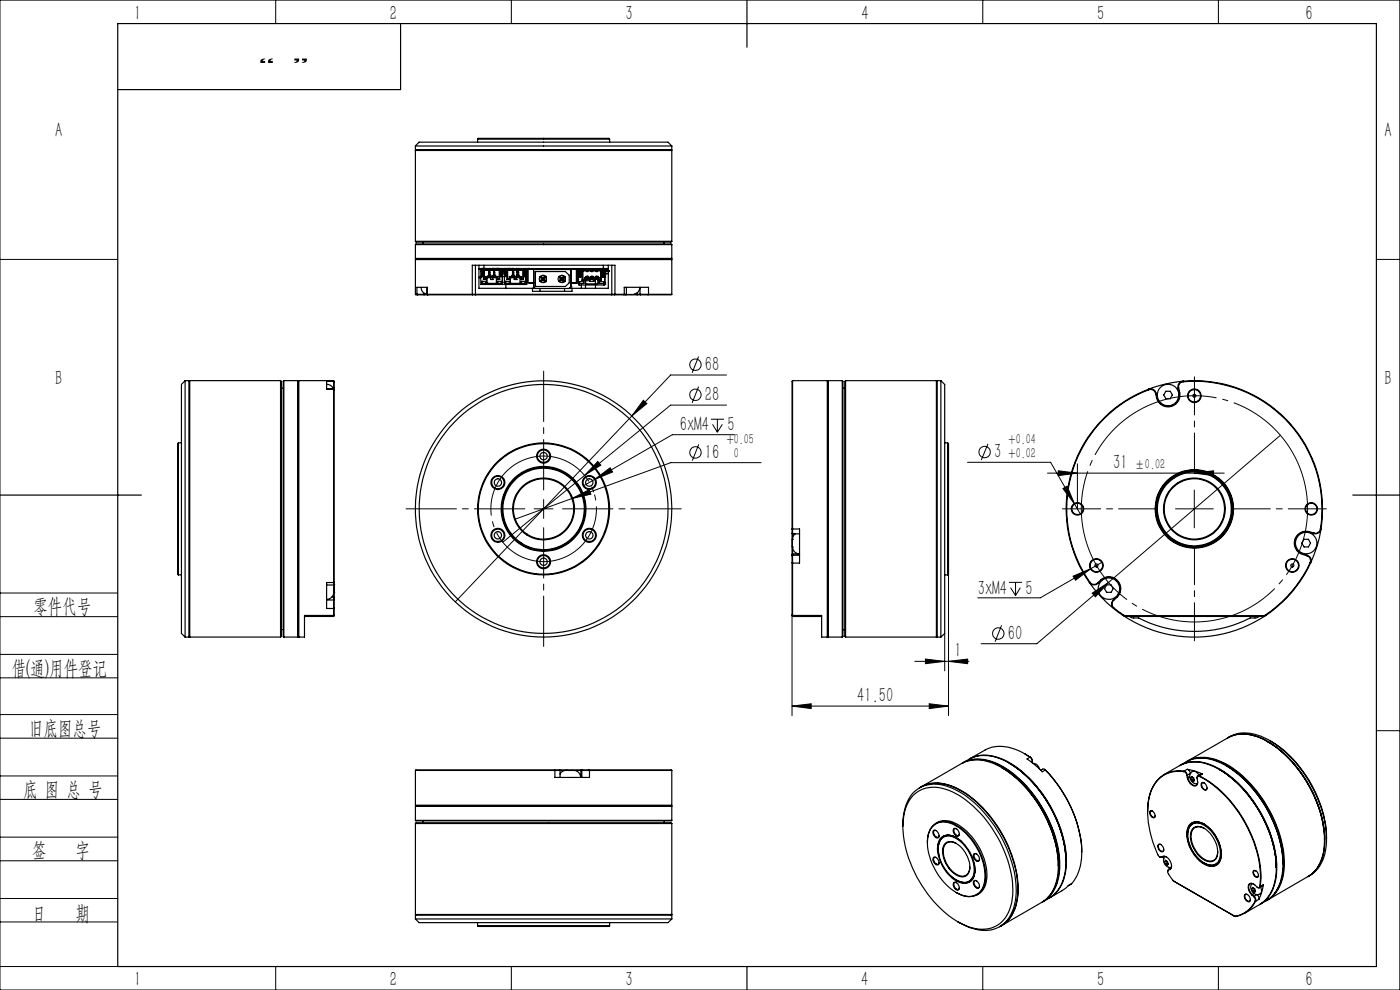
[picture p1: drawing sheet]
<svg xmlns="http://www.w3.org/2000/svg" width="297mm" height="210mm" viewBox="0 0 297 210" stroke-linecap="round" stroke-linejoin="round" font-family="sans-serif">
<defs><g id="words">
<g font-size="4.4">
<text x="28.5" y="4.1">1</text>
<text x="82.7" y="4.1">2</text>
<text x="132.7" y="4.1">3</text>
<text x="182.7" y="4.1">4</text>
<text x="232.7" y="4.1">5</text>
<text x="277" y="4.1">6</text>
<text x="11.7" y="29.1">A</text>
<text x="293.7" y="29.1">A</text>
<text x="11.7" y="81.6">B</text>
<text x="149.5" y="78.7">68</text>
<text x="293.7" y="81.6">B</text>
<text x="149.5" y="85">28</text>
<text x="144.2" y="91.5">6xM4</text>
<text x="154.3" y="91.5">5</text>
<text x="149.6" y="97.3">16</text>
<text x="210.9" y="97.2">3</text>
<text x="236.1" y="99.5">31</text>
<text x="7.1" y="130.1">零件代号</text>
<text x="207.4" y="126.1">3xM4</text>
<text x="217.6" y="126.1">5</text>
<text x="213.8" y="135.7">60</text>
<text x="2.5" y="143.2">借(通)用件登记</text>
<text x="202.5" y="139.4">1</text>
<text x="181.8" y="148.9">41.50</text>
<text x="6.2" y="155.8">旧底图总号</text>
<text x="4.9" y="168.9">底 图 总 号</text>
<text x="6.8" y="181.9">签</text>
<text x="16" y="181.9">字</text>
<text x="6.8" y="195.2">日</text>
<text x="16" y="195.2">期</text>
<text x="28.5" y="209.1">1</text>
<text x="82.7" y="209.1">2</text>
<text x="132.7" y="209.1">3</text>
<text x="182.7" y="209.1">4</text>
<text x="232.7" y="209.1">5</text>
<text x="277" y="209.1">6</text>
</g>
<g font-size="4.1">
<text x="58.3" y="10.4" transform="rotate(-180 58.3 10.4)">”</text>
<text x="65.5" y="10.4" transform="rotate(-180 65.5 10.4)">“</text>
</g>
<g font-size="3.1">
<text x="154.2" y="94.2">+0.05</text>
<text x="214" y="94.1">+0.04</text>
<text x="155.7" y="97.3">0</text>
<text x="214" y="97.2">+0.02</text>
<text x="240.8" y="99.5">±0.02</text>
</g>
</g></defs>
<g fill="none" stroke="#000" stroke-width=".21">
<path d="M0 0h297v210h-297zM58.5 0v5M108.5 0v5M208.5 0v5M258.5 0v5M0 55h25M292 55h5M148.2 75.6l-1.4 3.5M154.1 79.5h-11.8l-8.2 8.7M126.8 97.9l.7 .8-3.5 2.2zM134.1 88.2l-37.5 39.5M136.5 84.9l.7 .7-3.1 2.6z"/>
<path d="M148.2 82l-1.4 3.5M148.2 94.3l-1.3 3.4M150.8 88.9h2.8M151.2 90l1 1.7M152.2 88.9v2.8M153.2 90l-1 1.7M154.1 85.9h-11.8l-35.7 29.1M155.9 92.2h-13.3l-16.4 9.5M161.5 98.1h-19.2l-33 12M205.2 98.1h17.7l6.3 10.9M209.6 94.2l-1.4 3.4M224.5 99.9l4.1 .5-4.1 .5z"/>
<path d="M228.6 98.4v9.5M271.6 92.4l-36.4 31.2M113.3 107.9h4M115.3 106v3.9M121.3 105.8l3.7-1.9 .3 .9zM126.2 101.7l3.2-2.5 .6 .9zM126.2 101.7l-2.3 1.3M222.2 100.4h37.5M225.5 103.6l.9-.5 1.6 3.8zM233.8 119.3l-2.3 1.3M249.4 107.9h8M253.4 100.4l4.1-.5v1z"/>
<path d="M253.4 104v8M0 138.8h25M0 125.8h25M0 130.8h25M168 130.6v21.2M196.3 139.8l4.1 .5-4.1 .5zM200.4 134.4v7.9M201.2 121.8v30M212.5 132.6l-1.4 3.5M214 123.5h2.8M214.4 124.7l1 1.6M215.4 123.5v2.8"/>
<path d="M216.5 124.7l-1.1 1.6M227.6 122.2l3.9-1.6-3.3 2.5zM231.5 120.6l-10.8 6.2h-13.3M231.7 125.8l3.5-2.2-2.8 3zM235.2 123.6l-15.2 12.9h-11.9M0 143.8h25M0 156.6h25M0 151.6h25M168 149.8l4.1-.5v1zM168 149.8h33.2M194.1 140.3h11.5M197.1 149.3l4.1 .5-4.1 .5z"/>
<path d="M201.2 140.3l4.1-.5v1zM292 155h5M0 169.6h25M0 164.6h25M0 177.6h25M0 182.6h25M0 190.6h25M0 195.6h25M0 205h25M58.5 205v5M108.5 205v5M208.5 205v5"/>
<path d="M258.5 205v5"/>
<circle cx="147.5" cy="77.4" r="1.21"/>
<circle cx="147.5" cy="83.7" r="1.21"/>
<circle cx="147.6" cy="96" r="1.21"/>
<circle cx="208.9" cy="95.9" r="1.2"/>
<circle cx="211.8" cy="134.4" r="1.21"/>
</g>
<path d="M126 104.7a11.2 11.2 0 0 0-18.6-4.6 11.2 11.2 0 0 0 4.8 18.6 11.2 11.2 0 0 0 14.1-13.1l-.3-.9" fill="none" stroke="#000" stroke-width=".21" stroke-dasharray="30.5 1.3 1.3 1.3" stroke-dashoffset="-2.8" stroke-linecap="butt"/>
<path d="M276.3 100.9a24 24 0 0 0-40.1-9.7 24 24 0 0 0 10.9 39.9 24 24 0 0 0 29.6-28.8l-.4-1.4" fill="none" stroke="#000" stroke-width=".21" stroke-dasharray="30.5 1.3 1.3 1.3" stroke-dashoffset="8.4" stroke-linecap="butt"/>
<path d="M111.3 107.9h-25.2M115.3 103.9v-25.2M115.3 111.9v25.2M119.3 107.9h25.2" fill="none" stroke="#000" stroke-width=".21" stroke-dasharray="30.5 1.3 1.3 1.3" stroke-dashoffset="19.8"/>
<path d="M253.4 99.9v-20M245.4 107.9h-20M253.4 115.9v20M261.4 107.9h20" fill="none" stroke="#000" stroke-width=".21" stroke-dasharray="30.5 1.3 1.3 1.3" stroke-dashoffset="22.4"/>
<g fill="none" stroke="#000" stroke-width=".25">
<path d="M25 5h267v200h-267zM85 5v14h-60M158.5 0v10M88.1 31.9h54.4M88.1 31l.8-.8h52.8l.8 .8M88.1 31h54.4M88.1 31v.7h54.4v-.7M88.1 31.9v19.3M88.3 31.7l-.2 .2M101.3 29.5a2.57 2.57 0 0 1 1.9-.2h24.3a2.79 2.79 0 0 1 1.8 .2M101.3 29.5h28M101.3 29.5v.7"/>
<path d="M129.3 29.5v.7M142.3 31.7l.2 .2M142.5 31.9v19.3M88.1 55.1h54.4M88.1 51.2h54.4M88.1 51.2l.2 .2h52.3a2.9 2.9 0 0 0 1.9-.2M88.1 54.8h54.4M88.1 51.9h54.4M88.1 51.9l.1-.2h54.2l.1 .2M88.1 51.9v2.9M88.1 55.1v7.3M88.1 54.8l.1 .2"/>
<path d="M88.2 55h54.2M88.2 55l-.1 .1M89.7 51.4v.3M100.9 56.3v6.2M101.6 57h1.1M101.6 58.9h.4M101.6 57.1h.4M101.6 56.3v4.9h11.4M101.6 58.8h.4M101.7 57v.1M102 57.4h.2M102.1 57h.1"/>
<path d="M102.2 57h.1M102.2 58.5l.2 .2M102.2 57v.1M102.2 58.5v.2M102.2 57.1h.2M102.2 59.7h.8v.4h-.8M102.2 57.1v1.4M102.2 59.7v.4M102.2 59.7h.1M102.3 57h.1M102.4 57v.1M102.4 57.4h.1"/>
<path d="M102.4 57.1v1.6M102.4 58.7h.1M102.4 57h.1M102.4 57v1.7h-.4M102.6 57.3h3.4M102.6 59.3h.6M102.6 57.3v2M102.6 57.3l.1 .1M102.6 57h.1M102.7 59.1h.3M102.7 57.4h3.2M102.7 59.1l-.1 .2"/>
<path d="M102.7 56.3v.7M102.7 57.4v1.7M102.7 57h.1M102.8 57h.1M103 57h.1M103 59.1l.2 .2M103.2 58.7v.6M103.3 57h.1M103.3 58.8h2v1.4h-2zM103.3 58.9h2M103.3 58.9h.1M103.6 57h.1"/>
<path d="M103.6 58.5h.4M103.7 57.3v.1M103.7 58.4v.3M103.7 58.4h.1M103.7 58.7h.1M103.7 57.4h.1M103.7 58.2v.4h.2M103.7 57.5h.2h-.2M103.7 57.5h.1M103.7 57.7h.2M103.7 57.7h.1M103.7 58.1v.1"/>
<path d="M103.7 57.7v.4M103.7 57h.1M103.7 58.1h.2M103.7 57.5v.2M103.9 58.1h.1M103.9 57.7h.1M103.9 57.3h.1M103.9 58.6h.1M103.9 58.5v.1M103.9 58.4h.1M103.9 58.1l-.2 .1M103.9 57.7v.4"/>
<path d="M103.9 57.3v.1M103.9 57.3h-.2v.2M103.9 57h.1M103.9 57.3v1.4h-.2M104 58.4h-.4v.3h-.6v.4M104 58.4v.3M104 58.4h.1M104 58.7h.1M104 57h.1M104.1 58.9v.4h.4M104.4 57h.1M104.5 57h.1"/>
<path d="M104.5 58.9v.4M104.5 59.3h.1M104.6 58.5h.4M104.7 57.5h.1h-.1M104.7 57.5h.1M104.7 57.7h.1M104.7 58.5l.1 .1M104.7 58.4h.1M104.7 58.1v.1M104.7 57.7v.4M104.7 57h.1M104.7 58.1h.1"/>
<path d="M104.7 57.3v.2M104.7 57.5v.2M104.7 58.2v.5M104.7 58.7h.1M104.7 57.4h.1M104.8 57h.1M104.8 58.5v.1M104.8 58.4h.1M104.8 58.1l-.1 .1M104.8 57.7v.4M104.8 57.3v.1M104.8 57.3l-.1 .1"/>
<path d="M104.8 57.3v1.3M104.8 58.1h.1M104.8 57.7h.1M104.8 57.3h.1M104.8 58.6h.1M104.9 58.4v.3h-.2M104.9 57.3v.1M105 58.4h-.4v.3h-.6M105 58.7h.6M105 58.4v.3M105 58.4h.1M105 58.7h.1"/>
<path d="M105.1 57h.1M105.2 57h.1M105.4 59.3h.6M105.4 58.7v.6M105.4 57h.1M105.5 57h.1M105.6 59.7h.7v.4h-.7M105.6 59.1h.3M105.6 58.7v.4M105.6 59.7v.4M105.6 59.1l-.2 .2M105.6 59.7h.1"/>
<path d="M105.6 58.7h.1M105.6 57h.1M105.8 57h.1M105.9 59.1l.1 .2M105.9 57.4v1.7M106 57.3v2M106 57.3l-.1 .1M106 57h.1M106.2 58.7h.4M106.2 57v1.7M106.2 57.4h.1M106.2 57h.1"/>
<path d="M106.2 58.7h.1M106.2 58.7v-.2l.1 .2M106.2 57l.1 .1M106.3 58.7h.1M106.3 57h.1M106.3 57.4h.1M106.3 57v.1M106.3 57.4h.3M106.3 57.1v1.6M106.4 57h.1M106.6 57.5h.4M106.6 58.1h.4"/>
<path d="M106.6 57.6h.4M106.6 58.7h.1M106.6 59.9h.1M106.6 57.4h.1M106.6 57h.1M106.6 57.8h.1M106.6 57.1h.4M106.6 57h.3M106.6 57v3.3M106.6 57.2h.1M106.8 57h.1M106.9 57h.1"/>
<path d="M106.9 57v.1M107 57h.1M107 57.4h.2M107 57v3.3h4.6M107.1 57h.1M107.2 57h.1M107.2 57v.1M107.2 58.5v.2M107.2 58.5l.2 .2M107.2 57.1h.2M107.2 57.1v1.4M107.2 59.7v.4"/>
<path d="M107.2 59.7h.9v.4h-.9M107.2 59.7h.1M107.4 58.7h.1M107.4 57.4h.1M107.4 57h.1M107.4 57v.1M107.4 57.1v1.6M107.5 57v1.7h-.5M107.6 57.3h3.5M107.6 59.3h.6M107.6 57.3v2M107.6 57.3l.1 .1"/>
<path d="M107.7 57h.1M107.7 59.1h.4M107.7 57.4h3.2M107.7 59.1l-.1 .2M107.7 57.4v1.7M107.8 57h.1M108 57h.1M108.1 59.1l.1 .2M108.1 57h.1M108.2 58.7v.6M108.3 58.8h2v1.4h-2zM108.3 58.9h2"/>
<path d="M108.3 58.9h.1M108.3 57h.1M108.6 57h.1M108.6 58.5h.4M108.7 57h.1M108.7 58.5l.2 .1M108.7 58.4h.1M108.7 57.5h.2h-.2M108.7 57.5h.1M108.7 57.7h.2M108.7 57.7h.1M108.7 58.1v.1"/>
<path d="M108.7 57.7v.4M108.7 57.3v.2M108.7 57.5v.2M108.7 58.2v.5M108.7 58.1h.2M108.7 58.7h.1M108.7 57.4h.1M108.8 57h.1M108.9 58.5v.1M108.9 58.4h.1M108.9 58.1l-.2 .1M108.9 58.1h.1"/>
<path d="M108.9 57.7v.4M108.9 57.7h.1M108.9 57.3v.1M108.9 57.3h.1M108.9 58.6h.1M108.9 57.3l-.2 .1M108.9 57h.1M108.9 57.3v1.4h-.2M109 58.4h-.4v.3h-.5v.4M109 58.4v.3M109 58.4h.1M109 58.7h.1"/>
<path d="M109.1 58.9v.4h.4M109.5 58.9v.4M109.5 59.3h.1M109.6 57h.1M109.6 58.5h.4M109.7 57.7h.2M109.7 57.5h.2h-.2M109.7 58.4h.1M109.7 58.5l.2 .1M109.7 57.5h.1M109.7 57.7h.1M109.7 58.1v.1"/>
<path d="M109.7 57.7v.4M109.7 57h.1M109.7 57.3v.2M109.7 57.5v.2M109.7 58.2v.5M109.7 58.1h.2M109.7 57.4h.1M109.7 58.7h.1M109.9 58.5v.1M109.9 58.4h.1M109.9 58.1l-.2 .1M109.9 57.7v.4"/>
<path d="M109.9 57.3v.1M109.9 57.3l-.2 .1M109.9 57h.1M109.9 57.3v1.4h-.2M109.9 58.1h.1M109.9 57.7h.1M109.9 57.3h.1M109.9 58.6h.1M110 58.4h-.4v.3h-.6M110 58.7h.6M110 58.4v.3M110 58.4h.1"/>
<path d="M110 58.7h.1M110.1 57h.1M110.5 58.7v.6M110.5 59.3h.6M110.6 59.7h.1M110.6 58.7h.1M110.6 59.7h.8v.4h-.8M110.6 58.7v.4M110.6 59.7v.4M110.6 59.1l-.1 .2M110.6 59.1h.3M110.9 59.1l.2 .2"/>
<path d="M110.9 57.4v1.7M111.1 57.3v2M111.1 57.3l-.2 .1M111.2 57.4h.1M111.2 58.7h.4M111.2 57v1.7M111.2 57h.1M111.2 58.7h.1M111.2 57v.1M111.2 58.5h.2v.2M111.2 58.5v.2M111.2 57.1h.2"/>
<path d="M111.2 57.1v1.4M111.4 57v.1M111.4 57.4h.2M111.4 57.1v1.6M111.4 58.7h.1M111.4 57h.1M111.4 57.4h.1M111.6 57.7h.2M111.6 57.4h.1M111.6 57v3.3M111.6 58.7h.1M111.6 59.9h.1"/>
<path d="M111.6 57h.1M111.6 57.8h.1M111.7 57v.4M111.7 57.4h.1M112 60h1.2M112.1 57h.1M112.1 57l-.1 3M112.2 57h.1M112.3 60h.7M112.3 60h.1M112.3 57v.1M113 60h.1"/>
<path d="M113 57v.1M113.5 57.1h.1M113.5 57.1v.1M113.6 57.6h6.3l.9 .8v1.6l-.9 .8h-6.3M113.6 57.6v3.2M113.6 57.6h.1M114 57.2l-2.2-.1v2.9h.2M114.4 57v.2M114.6 58.7a.84 .84 0 0 0 0 1M114.6 58.7l.3 .3M114.6 58.7l1.1 1M114.6 59.7h.1"/>
<path d="M114.6 58.7h.1M114.9 59v.4M114.9 59.4l-.3 .3M114.9 59l.2 .2M114.9 58.9h.5M114.9 59.5h.5M114.9 59.5l-.2 .2a.66 .66 0 0 0 1 0M114.9 58.9l.3 .2M115.1 59.2l-.5 .5M115.1 59.2l-.2 .2M115.1 59.2h.1M115.1 59.9h.1"/>
<path d="M115.1 58.4h.1M115.1 59.1h.1M115.2 58.4l.5 .2M115.2 59.2l.2 .3M115.2 59.2l-.3 .3M115.4 59.5l.3 .2M115.4 58.9l-.2 .2M115.4 59v.4M115.4 59.4l.3 .3M115.4 59l-.2 .2 .2 .2M115.7 59.8h.1M115.7 58.6h.1"/>
<path d="M115.7 58.6a.58 .58 0 0 0-1 .1l.2 .2M115.7 58.6l-.3 .3M115.7 59.7l-.5 .2M115.7 58.6l-.5 .5M115.7 59.7h.1M115.7 58.7h.1M115.7 58.7l-.3 .3M115.7 58.7a.72 .72 0 0 1 0 1M115.9 57v.2M118.4 57v.2M118.6 58.7h.1M118.6 59.7h.1"/>
<path d="M118.6 58.7a.72 .72 0 0 0 0 1M118.6 58.7l.3 .3M118.6 58.7l.5 .5M118.9 59v.4l-.3 .3M118.9 59l.2 .2M118.9 59.5l-.2 .2a.67 .67 0 0 0 1 0M118.9 59.5h.5M118.9 58.9h.5M118.9 58.9l.3 .2M119.1 59.2h.1M119.1 59.2l-.5 .5M119.2 58.4h.1"/>
<path d="M119.2 59.9h.1M119.2 59.2h.1M119.2 59.1h.1M119.2 58.4l.5 .2M119.2 59.2l.5 .5M119.2 59.2l.2 .3M119.2 59.2l-.3 .3M119.4 59.5l.3 .2M119.4 58.9l-.2 .2M119.4 59v.4M119.4 59.4l.3 .3M119.4 59l-.2 .2 .2 .2"/>
<path d="M119.7 58.6a.72 .72 0 0 0-1.1 0l.3 .3M119.7 58.6l-.3 .3M119.7 59.7l-.5 .2M119.7 58.6l-.5 .5M119.7 59.8h.1M119.7 58.6h.1M119.7 58.7l-.3 .3M119.7 58.7a.83 .83 0 0 1 0 1M119.7 59.7h.1M119.7 58.7h.1M119.9 57v.2M120.8 57.1h.1"/>
<path d="M120.8 57.1v.1M121.1 57.2h-7.9v3.6l.2 .3 7.3 .1M121.1 57.2v3.6M121.1 60h1.2M121.1 60h.1M121.1 57.2h.1M121.3 60h.7M121.3 60h.1M121.3 57v.1M122 60h.1M122 57v.1M122.3 57.1h.2v2.9h-.2"/>
<path d="M122.3 57.1v2.9M122.3 57.1l-2 .1M122.5 57.7h.1M122.5 57.7l.1 1.3M122.6 57.7h.1M122.6 57.2h.1M122.6 57.1h.1M122.6 57.1v.1M122.6 57h.1M122.6 57.7l.1 1.3M122.6 57.2l-.1 .5M122.6 57v.1"/>
<path d="M122.6 59h.1M122.6 57h.3M122.6 57.2v.5M122.7 59h.1M122.7 57.2l.1 3.3h5.4l.1-.2M122.7 57.7h.2M122.8 57.1h-.2M122.9 59.7h1v.4h-1M122.9 57v1.8M122.9 59.7v.4M122.9 59.8h.1M123.2 57h.4"/>
<path d="M123.2 57.7h.1M123.2 57v1.8M123.2 57h.1M123.4 57.1l-.2 .1v1.6h-.5M123.5 57.4h4.1M123.5 57.4v2.1M123.5 59.5h.6M123.5 57.4l.1 .1M123.6 57.5h3.8M123.6 59.4h.4M123.6 59.4l-.1 .1M123.6 57.5v1.9"/>
<path d="M123.6 57v.1M124 58.9h3M124 58.9l.1 .1M124 59.4l.1 .1M124 58.9v.5M124.1 59v.5M124.1 59h2.8M124.2 59.5h.9M124.2 59.3h2.6M124.2 59.1h2.6v1.1h-2.6zM124.2 59.3h.1M124.3 58.8h.1"/>
<path d="M124.4 57.4v.1M124.4 57.5h.1M124.4 58.7h.1M124.4 57v.1M124.4 57.4v.2h.2M124.4 58.7l-.1 .2M124.4 58.7h.2M124.6 58.7h.1M124.6 57h.1M124.6 58.8h.1M124.6 58.6h-.2v.3M124.6 57.4v.2"/>
<path d="M124.6 58.6v.3M124.6 57.6h.1M124.6 58.6h.1M124.6 58.9h.1M124.6 57.4v.1M124.7 58.7v.2M124.7 58.7h.1M125.1 59.3v.4h.8M125.3 58.8h.1M125.4 57.4v.2h.2M125.4 57.5h.1M125.4 58.7h.1"/>
<path d="M125.4 57v.1M125.4 58.7h-.1v.2M125.4 58.7h.2M125.6 57h.1M125.6 58.7h.1M125.6 58.6h-.2v.3M125.6 57.4v.2M125.6 58.6v.3M125.6 57.6h.1M125.6 58.6h.1M125.6 58.9h.1M125.6 58.8h.1"/>
<path d="M125.6 57.4v.1M125.6 58.7v.2M125.7 58.7v.2M125.7 58.7h.1M125.9 59.5h.4v.7M125.9 59.3v.4M125.9 59.7h.1M126.1 57h.1M126.1 57h.3M126.3 58.8h.1M126.4 57.4v.1M126.4 58.7v.2"/>
<path d="M126.4 57.5h.1M126.4 58.7h.1M126.4 57v.1M126.4 57.4v.2h.2M126.4 58.7l-.1 .2M126.4 58.7h.2M126.6 58.7h.1M126.6 57h.1M126.6 57h.5M126.6 58.8h.1M126.6 58.6h-.2v.3M126.6 57.4v.2"/>
<path d="M126.6 58.6v.3M126.6 57.6h.1M126.6 58.9h.1M126.6 58.6h.1M126.6 57.4v.1M126.7 58.7v.2M126.7 58.7h.1M126.9 59.5h.7M126.9 59v.5M127 59.4h.4M127 59.4l-.1 .1M127 58.9l-.1 .1"/>
<path d="M127 58.9v.5M127.1 57h.1M127.1 57v.1M127.1 59.7h1v.4h-1M127.1 59.7v.4M127.1 59.8h.1M127.2 57v.1M127.2 57h.1M127.4 57.5v1.9M127.4 59.4l.2 .1M127.5 57h.1M127.6 57.4v2.1"/>
<path d="M127.6 57.4l-.2 .1M127.7 57.1l.1 .1M127.7 57v.1M127.7 57h.1M127.8 58.8h.5M127.8 57.7h.1M127.8 57.2h.1M127.8 58.8h.1M127.9 57v1.8M128 56.3v.7h1h-27v3.3h4.6M128.1 57h.1M128.1 57v1.8"/>
<path d="M128.1 57.7h.2M128.2 57.1l.1 .1M128.2 57.1h-5.4l-.1 .1M128.3 58h.1M128.3 59.8v.2M128.3 58.2v.1M128.3 58.1h.7M128.3 57.2h.3M128.3 57.4h.7M128.3 57.2v3.1M128.3 57.6l.1 .4M128.3 60h.1"/>
<path d="M128.3 57.7h.1M128.3 57.2h.1M128.3 57.6h.1M128.3 58.3h.1M128.3 58.8h.1M128.4 57h.1M128.4 57.5h.1M128.4 57.2v.2v-.2M128.4 58h.6M128.5 57.2h.1M128.5 57.5h.1M128.5 57.6h.3"/>
<path d="M128.5 57.4v.2M128.5 57.6h.1M128.6 57.3h.1M128.6 57.3l.1 .1M128.6 57v.3M128.6 57.4h.4M128.6 57.4h.1M128.7 57.3v.1M128.7 57.3h.3M128.7 57v.3M128.7 57.4h.1M128.8 57.4v.2"/>
<path d="M128.8 57.5h.1M128.8 57.6h.1M128.8 57.2h.1M128.8 57.3v.1M128.8 57v.3M128.8 57.4h.1M128.8 57h.1M129 57.4h.1M129 57.6h.1M129 56.3v4.9h-7.6M129.8 56.3v6.2M140.9 51.4v.3"/>
<path d="M142.4 55l.1 .1M142.5 51.9v2.9M142.5 55.1v7.3M142.5 54.8l-.1 .2M88.1 62.4h.3M88.1 62.4l.5 .1M88.4 62.4v-1.5h2.3v1.5M88.4 62.4h1.6M88.4 62.4l.2 .1M88.6 62.5h1.4M89.3 60.9a1.48 1.48 0 0 0 1.3 1.5M90 62.5h.7"/>
<path d="M90 62.4h.5M90 62.4v.1M90 62.2v.2M90.6 62.4h.1M90.6 62.4l.1 .1M90.6 60.9v1.5M90.7 62.4h9.5M90.7 62.5h.1M90.7 62.4l.1 .1M90.8 62.5h9.5M100.2 62.4v-6.1h30.3v6.1M100.2 62.4h30.3"/>
<path d="M100.2 62.4l.1 .1M100.3 62.5h.6M100.9 62.5h28.9M102.2 60.1h.1M103.3 60.1h2M103.3 60.1h.1M105.6 60.1h.1M106.6 60.3h.1M107.2 60.1h.1M107.3 60.3v.9M108.3 60.1h2M108.3 60.1h.1"/>
<path d="M110.6 60.1h.1M111.6 60.3h.1M113 61.2h.4M113 61.2v.6h8.4v-.6M113.5 61.2h.1M113.6 60.8h.1M114.6 61.2v.6M119.8 61.2v.6M120.9 61.1l-.2 .1M120.9 61.2h.5M120.9 61.1h.1M121.1 60.8l-.1 .2-.3 .2"/>
<path d="M121.1 60.8h.1M122.9 60.1h.1M123.3 60.5v.7M124.2 60.5v.7M124.2 60.2h.1M126.3 60.5v.7M127.1 60.1h.1M128.3 60.3h.1M129.8 62.5h.6M130.4 62.5h2M130.5 62.4h1.9M130.5 62.4l-.1 .1"/>
<path d="M132.4 62.5h.4M132.4 62.4v-1.5h5.2v1.5M132.4 62.4h.5M132.4 62.4v.1M132.8 62.5h2.4M132.9 62.4l-.1 .1M132.9 60.9v1.5M134.5 62.4h.6M135.1 62.4h.7M135.1 62.4l.1 .1M135.1 62.2v.2M135.2 62.5h.7"/>
<path d="M135.8 62.4l-.1-1.5a1.52 1.52 0 0 1-1.3 1.6h-1.5M135.8 62.4h1.8M135.8 62.4l.1 .1M135.9 62.5h1.6M137.6 62.4h4.9M137.6 62.4l-.1 .1M142.5 62.4l-5 .1M37.9 93.9v28M37.9 93.9a2.79 2.79 0 0 0-.2 1.9v24.3a2.57 2.57 0 0 0 .2 1.8M37.9 93.9h.6M39.3 80.7h.8v54.4h-.8M39.3 80.7v54.4"/>
<path d="M39.3 80.7l-.8 .9v52.8l.8 .7M40.3 80.7v54.4M40.3 80.7h19.2M40.3 80.7l-.2 .2M59.5 80.7v54.4M59.5 80.7l.2 .2v52.5a2.1 2.1 0 0 1-.2 1.7M59.7 82.4h.4M60.2 80.7v54.4M60.2 80.7l-.1 .2v54.1l.1 .1M60.2 80.7h3M63.2 80.7v54.4M63.2 80.7l.1 .2"/>
<path d="M63.3 80.9v54.1M63.4 80.7v54.4M63.4 80.7h7.4M63.4 80.7l-.1 .2M69.3 81.5l.8 .3 .6 .7M69.3 82.5l1.6 .1M70.6 82.3h.2M70.8 82.5v41.1M70.8 80.7v.1M70.8 80.8h-1.5v1.7h1.5M70.8 80.8v1.5M70.8 80.7l.1 .3"/>
<path d="M70.8 82.5l.1 .2M70.8 82.3v.2M70.8 80.8l.1 .2M70.9 82.7v40.8M70.9 82.6v.1M70.9 81v1.3M70.9 82.3v.3M70.9 82.3h-.1M168.1 80.7v32.5M168.1 80.7l-.1 31.5M168.1 80.7h7.4M175.5 80.7v54.4"/>
<path d="M175.5 80.7l.1 .2M175.6 80.9v54.1M175.7 80.7v54.4M175.7 80.7h3M175.7 80.7l-.1 .2M178.7 80.7v54.4M178.7 80.7l.1 .2v54.1l-.1 .1M178.8 82.4h.4M179.4 80.7v54.4M179.4 80.7a3.1 3.1 0 0 0-.2 2v52.3l.2 .1M179.4 80.7h19.2M198.6 80.7v54.4"/>
<path d="M198.6 80.7l.2 .2M199.6 80.7h-.8v54.4h.8M199.6 80.7v54.4M199.6 80.7l.8 .9v52.8l-.8 .7M200.4 93.9h.6M201 93.9v28.1M201 93.9a2.79 2.79 0 0 1 .2 1.9v24.3a2.57 2.57 0 0 1-.2 1.9M243.7 82.5a27.2 27.2 0 0 0-12.6 41.1M243.7 82.5a1.2 1.2 0 0 1 1.5 .9M243.7 82.5v.2M243.7 82.7a27 27 0 0 0-12.5 40.8M243.7 82.7a1.07 1.07 0 0 1 1.4 .7"/>
<path d="M245.1 83.4l.3 .9M245.2 83.4h-.1M245.2 83.4l.3 .9M245.4 84.3h.1M247.3 83h.9l.3 .4 .2 .4-.5 .8h-.9l-.4-.8zM249.9 82.3l.2 .9M250 82.3l.3 .9M250 82.3h-.1M250.1 83.2a2.39 2.39 0 0 1-1.8 2.9 2.39 2.39 0 0 1-2.8-1.8M250.3 83.2a2.52 2.52 0 0 1-1.9 3 2.52 2.52 0 0 1-3-1.9M250.3 83.2h-.2M251 81a1.05 1.05 0 0 0-1 1.3"/>
<path d="M251 81a27 27 0 0 1 29.1 31.2M251 80.9a1.23 1.23 0 0 0-1.1 1.4M251 80.9a27.2 27.2 0 0 1 29.2 31.3M251 80.9a27.6 27.6 0 0 0-7.3 1.6M251 80.9v.1M0 105h30M168 112.2h1.6v7.2h-1.5M168 112.2v.9M168 117.9v1.5M168 119.4v11.1M168 113.1v4.5M168 113.1l.1 .1"/>
<path d="M168 119.4h.1M168 117.6v.3M168.1 116a1.56 1.56 0 0 0 1.5 1.5h-1.5M168.1 114.4h.1M168.1 116h.1M168.1 114.4v1.6M168.1 119.4v11.2M168.1 117.8v1.6M168.1 113.2v.9M168.1 116.3v1.2M168.1 113.2h1.5M168.1 117.8l-.1 .1"/>
<path d="M168.1 117.8h1.5M168.1 117.5l-.1 .1M168.1 117.5v.3M168.7 113.2l-.5 .7-.1 .5M276.4 117.6l.8 .3M276.4 117.5v.1M276.4 117.5l.9 .3M276.6 114.4h1l.4 .8-.4 .8h-1l-.4-.8zM277.2 117.9a1.09 1.09 0 0 1 .7 1.5M277.3 117.8a1.14 1.14 0 0 1 .7 1.6M277.3 117.8l-.1 .1M277.8 112.8a2.51 2.51 0 0 0-3.1 1.7 2.51 2.51 0 0 0 1.7 3.1"/>
<path d="M277.8 112.9a2.4 2.4 0 0 0-3 1.6 2.4 2.4 0 0 0 1.6 3M277.8 112.8l.9 .3M277.8 112.8v.1M277.8 112.9l.9 .3M277.9 119.4a27.1 27.1 0 0 1-9.4 11M277.9 119.4h.1M278 119.4a27.1 27.1 0 0 1-9.5 11.2M278.7 113.1v.1M280.1 112.2a1.06 1.06 0 0 1-1.4 .9M280.1 112.2h.1M280.2 112.2a1.23 1.23 0 0 1-1.5 1M280.2 112.2a25.8 25.8 0 0 1-2.2 7.2"/>
<path d="M287 105h10M37.9 121.9h.6M40.1 135l.2 .1M40.3 135.1h19.2M59.7 133.5h.4M60.2 135.1h3M63.3 135l.1 .1M63.3 135l-.1 .1M64.6 130.8h6.2M69.3 124.1h1.5M69.3 127.3h1.5M70.4 126.6h.4"/>
<path d="M70.8 130.6h-6.2v4.5h-1.2M70.8 123.6h-1.5v5.5h1.5M70.8 129.1v1.5M70.8 123.6v.5M70.8 126v.6M70.8 127.3v1.8M70.8 130.6v.2M70.8 126.6l.1 .1M70.8 127.3h.1M70.8 126.6v.7M70.8 125.6a1.49 1.49 0 0 1-1.5 1.5M70.8 124.1v1.5"/>
<path d="M70.8 124v.1M70.8 125.7h.1M70.8 124.1h.1M70.9 123.5v.5M70.9 124v2.7M70.9 127.3v1.7M70.9 129v1.4M70.9 130.4l-.1 .4M70.9 124l-.1 .1M70.9 123.5l-.1 .1M70.9 129l-.1 .1M70.9 126.7v.6"/>
<path d="M70.9 130.4l-.1 .2M168 130.5l.1 .3M168 130.5l.1 .1M168.1 130.6h6.2v4.5h1.2M168.1 130.6v.2M168.1 130.8h6.2M175.6 135l-.1 .1M175.6 135l.1 .1M175.7 135.1h3M178.8 133.6h.4M179.4 135.1h19.2M198.8 135l-.2 .1"/>
<path d="M200.4 122h.6M231.1 123.6a1.2 1.2 0 0 0 1.8 .1M231.1 123.6a25.7 25.7 0 0 0 5.2 5.5M231.2 123.5a1.07 1.07 0 0 0 1.6 .2M231.2 123.5l-.1 .1M232.8 123.7h.1M233.5 123a2.52 2.52 0 0 1 3.6 .1 2.52 2.52 0 0 1-.1 3.6M233.5 123l-.7 .7M233.5 123l.1 .1M233.6 123.1a2.41 2.41 0 0 1 3.4 .1 2.41 2.41 0 0 1-.1 3.4M233.6 123.1l-.7 .6M234.8 124.1h.9l.5 .8-.5 .7h-.9l-.5-.7z"/>
<path d="M236.2 127.3a1.17 1.17 0 0 0 .1 1.8M236.2 127.3h.1M236.3 127.3a1.14 1.14 0 0 0 0 1.7M236.3 129.1l1.9 1.5M236.3 129l2 1.4M236.3 129v.1M236.9 126.6l.1 .1M236.9 126.6l-.7 .7M237 126.7l-.7 .6M238.2 130.6l.7 .2M238.2 130.6a27.3 27.3 0 0 0 30.3 0M238.3 130.4l.6 .2"/>
<path d="M238.3 130.4l-.1 .2M238.9 130.8h29M238.9 130.6h29M238.9 130.6v.2M239.6 130.8l.7 .3h1.3a25.9 25.9 0 0 0 23.6 0h1.3l.6-.3M267.9 130.6v.2M268.5 130.4l-.6 .2M268.5 130.4v.2M268.5 130.6l-.6 .2M217.5 159.9v.1M217.5 160l1.1 .6M260.5 156.5a7.9 7.9 0 0 1 7.4 .2 25.5 25.5 0 0 1 11.9 14.5 17.3 17.3 0 0 1 .5 11.4l-1 1.8-.9 .9-.9 .6"/>
<path d="M260.5 156.5a7.7 7.7 0 0 1 7.7 0 25.1 25.1 0 0 1 12 14.6 17.2 17.2 0 0 1 .4 11.3 6.6 6.6 0 0 1-3.1 3.5M269 157.3a26.4 26.4 0 0 1 12 20.9M269.4 157.1a25.7 25.7 0 0 1 11.2 15.1l.6 2.8 .2 2.9M88.1 163.4h29.6M88.1 170.8h54.4M88.1 174.7h54.4M88.1 174.7l.2-.2h54l.2 .2M88.1 171h54.4M88.1 174h54.4M88.1 163.4v7.4M88.1 171v3M88.1 174.7v19.3"/>
<path d="M88.1 170.8l.1 .1M88.2 170.9h54.2M88.2 170.9l-.1 .1M89.7 174.1v.4M117.7 163.3l-29.6 .1M117.7 163.3h1M117.7 163.3v.1M117.7 163.4v1.5h7.4v-1.5M117.7 163.4h1.1M118.7 163.3h4.7M118.7 163.3l.1 .1M118.8 163.4h1"/>
<path d="M118.8 163.4v1.5M122 163.4h1.2M123.2 163.4v1.5a1.5 1.5 0 0 0-1.4-1.5h-1.4a1.5 1.5 0 0 0-1.6 .8M123.2 163.4h.2M123.4 163.3l-.2 .1M123.4 163.3h.2M123.4 163.4h1.7M123.4 163.4v1.5M123.6 163.3h1.4M123.6 163.3l-.2 .1M125 163.3l17.5 .1M125 163.3l.1 .1"/>
<path d="M125.1 163.4h17.4M140.9 174.1v.4M142.4 170.9l.1 .1M142.5 163.4v7.4M142.5 171v3M142.5 174.7v19.3M142.5 170.8l-.1 .1M191.5 175.3a10.1 10.1 0 0 1 2.5-7.4 7.3 7.3 0 0 1 8.4-.5 24.9 24.9 0 0 1 11.2 12.5 19.5 19.5 0 0 1 1.4 12.7 6.4 6.4 0 0 1-8.4 4.4l-1.5-.5-1.9-1M193.8 168.7a6.9 6.9 0 0 1 7.5-1 22.3 22.3 0 0 1 10.4 9.9 21.9 21.9 0 0 1 2.9 13.8 6.4 6.4 0 0 1-5.6 5.7 13 13 0 0 1-9.5-4.4 25.6 25.6 0 0 1-7.9-18 9.1 9.1 0 0 1 2.2-6zM195.1 167.1a7.8 7.8 0 0 1 7.7 .1 24.9 24.9 0 0 1 11.1 12.5 19.5 19.5 0 0 1 1.5 12.7 6.9 6.9 0 0 1-3.3 4.2M195.4 166.9a8 8 0 0 1 7.9 .5 25.7 25.7 0 0 1 11.6 14.9 15.7 15.7 0 0 1 .1 11.2l-1.1 1.6-1.5 1.2 8.6-4.9a8.1 8.1 0 0 0 3.5-7 26.5 26.5 0 0 0-10-20.2 11.3 11.3 0 0 0-8.7-2.9l-1.8 .6-8.5 5M196.7 178.7a4.2 4.2 0 0 1 2.4-4.3 6 6 0 0 1 5.7 2.1 12.9 12.9 0 0 1 4.1 10.9 3.5 3.5 0 0 1-5.4 2.2l-.6-.3"/>
<path d="M197.7 175.4a3.8 3.8 0 0 1 5.2-.2 13.3 13.3 0 0 1 6 11.5 3.5 3.5 0 0 1-5.5 2.9 13.1 13.1 0 0 1-6.6-11.8l.2-1.1zM198 176.2a1.05 1.05 0 0 1 1 1.5 1.11 1.11 0 0 1-1-1.5zM198.5 174.6a4.3 4.3 0 0 1 5 .5 13.2 13.2 0 0 1 5.8 11.6 3.7 3.7 0 0 1-2 3.1M198.6 176.2l-.2-.1a.86 .86 0 0 0-.3 .9 .86 .86 0 0 0 .7 .6h.3l.1-.3M199.6 177.7a2.98 2.98 0 0 1 3.9 .4 8.4 8.4 0 0 1 3.2 7.5 2.34 2.34 0 0 1-3.8 1.3 8.6 8.6 0 0 1-4-7.8zM199.7 177.9a2.73 2.73 0 0 1 3.8 .4 7.8 7.8 0 0 1 3 7.5 2.17 2.17 0 0 1-3.2 1.1 8 8 0 0 1-4.1-7.9zM200.3 177.4h-.1M200.4 179a2.08 2.08 0 0 1 3 .3 5.9 5.9 0 0 1 2.2 5.6 1.73 1.73 0 0 1-2.9 .6 5.9 5.9 0 0 1-2.6-5.9zM200.5 177.3l-.3 .2M202.3 175.8a1.01 1.01 0 0 1 1 .4 1.01 1.01 0 0 1 0 1.1 1.07 1.07 0 0 1-1-1.5zM202.9 178.9a1.77 1.77 0 0 0-2.1 0 1.77 1.77 0 0 0-.7 1.9 5.7 5.7 0 0 0 3.8 5 1.65 1.65 0 0 0 1.8-1.9M202.9 177.7a2.39 2.39 0 0 0-2.8-.2 2.39 2.39 0 0 0-1.1 2.5l.2 1.4"/>
<path d="M202.9 175.8l-.2-.1a.87 .87 0 0 0-.3 1 .87 .87 0 0 0 .8 .6l.3-.4M204 178.6a3.4 3.4 0 0 0-4.1-1 3.1 3.1 0 0 0-.9 2.4M204.2 161.9a7.8 7.8 0 0 1 7.5 .1 25.8 25.8 0 0 1 11.9 14.6 17.3 17.3 0 0 1 .4 11.3l-1 1.8-.9 1-.9 .6M204.3 161.8a7.8 7.8 0 0 1 8.3-.7l1.5 .8M205.5 161.3a10.3 10.3 0 0 1 8.4 2.1 26.8 26.8 0 0 1 10.8 19.8 9.4 9.4 0 0 1-2.4 7.2M205.7 161a7.8 7.8 0 0 1 7.4 .2 25.8 25.8 0 0 1 11.9 14.5 17.3 17.3 0 0 1 .5 11.4l-1.1 1.8-.8 1-.9 .6M212.5 162.8a26.4 26.4 0 0 1 12 20.8M214.1 161.9a26.5 26.5 0 0 1 12 21 8.3 8.3 0 0 1-3.5 7.6l-1.3 .7M214.1 161.9h.1M214.2 161.9a26.3 26.3 0 0 1 11.9 20.7M214.2 161.9a26.4 26.4 0 0 1 11.9 20.7M218.5 160.6a9.7 9.7 0 0 0-8.7-1.9l-4.1 2.3"/>
<path d="M218.5 160.6l-.6 .4 1.6 1.2 1.6 1.5 .7-.4M218.5 160.6l.5 .6v.4M218.5 160.6h.1M218.6 160.6l.3 .3 .1 .6M219 161.6v.2M219 161.6l-.1 .1M219.1 161.9a1.44 1.44 0 0 1 1.4 1.2M221.6 163.2l.2 .2M221.8 163.3a26.6 26.6 0 0 1 7.7 17.8 9.7 9.7 0 0 1-2.2 6.4M221.8 163.3l-.5-.2-.5 .3M221.8 163.3v.1M221.8 163.4a26.3 26.3 0 0 1 7.7 17.4"/>
<path d="M244 172a.91 .91 0 0 1 .9 .5 .91 .91 0 0 1 0 1 1 1 0 0 1-.9-1.5zM244.5 172.1l-.1-.1a.61 .61 0 0 0-.4 .6 .61 .61 0 0 0 .4 .6l.4 .2 .2-.4M245.8 179.1a1.04 1.04 0 0 1 .9 1.5 .99 .99 0 0 1-.9-.4 .99 .99 0 0 1 0-1.1zM246.3 179.1h-.2a.64 .64 0 0 0-.4 .6 .64 .64 0 0 0 .3 .6l.6 .3 .2-.1 .1-.3M247 164.3l3.2-1.9a8.2 8.2 0 0 1 8.1 .6 26.5 26.5 0 0 1 12.5 20.9 9.3 9.3 0 0 1-2.7 7.4l-4.1 2.4M250.3 162.4a8 8 0 0 1 7.8 .4 25.7 25.7 0 0 1 11.7 14.8 16.2 16.2 0 0 1 .1 11.2l-1.1 1.7-1.5 1.3M250.3 162.3a7.9 7.9 0 0 1 8.7-.5 24.9 24.9 0 0 1 11.2 12.6 18.3 18.3 0 0 1 1.2 13.3 7.1 7.1 0 0 1-4.1 4.1M251.1 163.7a6.2 6.2 0 0 0-7.1 4.7 19.1 19.1 0 0 0 2 13.3l.3 .1M251.1 163.7l.4 .1 .3 .6M251.2 163.6a6.2 6.2 0 0 0-7.2 4.7l-.4 1.6-.1 2.3M251.2 163.6a.98 .98 0 0 1 .7 .8M251.2 163.6l-.1 .1"/>
<path d="M251.8 164.4l.1 .6M251.8 164.4h.1M251.8 161.5a7.6 7.6 0 0 1 7.4 .1 24.5 24.5 0 0 1 11.2 12.5 19 19 0 0 1 1.6 12.7 6.6 6.6 0 0 1-3.2 4.2M251.9 163.2l1.5 .3 1.7 .7M251.9 163.2l.4 .3 .3 .5M251.9 163.2l-.7 .4M251.9 165h.1M251.9 164.4l.1 .6M252 161.4l8.5-4.9a7.9 7.9 0 0 1 7.6 .4 25.9 25.9 0 0 1 11.8 14.7 16.4 16.4 0 0 1 .2 11.3l-1.1 1.7-.9 .9-9.1 5.4M252 177.1a2.2 2.2 0 0 1 1-2.4 2.2 2.2 0 0 1 2.6 .2 7.3 7.3 0 0 1 3.2 7.4 2.11 2.11 0 0 1-3.4 .8M252 165a1.83 1.83 0 0 0 1.7 1.6l.3-.3 .1-.4M252.4 164.7l-.4 .3"/>
<path d="M252.4 175.3a2.36 2.36 0 0 1 3.5 .1 7.3 7.3 0 0 1 2.9 6.5 1.96 1.96 0 0 1-3.2 1.2 7.1 7.1 0 0 1-3.5-7.1zM252.5 174.8a2.89 2.89 0 0 1 3.8 .6 7.5 7.5 0 0 1 2.6 6.9 2.13 2.13 0 0 1-3.5 1 8 8 0 0 1-3.6-7.1l.3-.8zM252.6 164v.1M252.6 164l-.7 .4M252.6 165l.2 .6M252.6 165l.2-.3 .4 .3 .2 .5M252.6 165l.3-.2 .3 .5M253 175.8a2.37 2.37 0 0 1 3.4 .7 5.4 5.4 0 0 1 1.6 5.6 1.85 1.85 0 0 1-2.8 .2 6 6 0 0 1-2.5-6zM253.2 165.3l.2 .2M253.2 165.3l-.4 .3M253.2 174.4l-.3 .3M253.4 165.5l-.2 .3-.4-.2"/>
<path d="M253.5 174.4l-.5 .3M253.8 160.9a11.1 11.1 0 0 1 8.4 2.7 26.6 26.6 0 0 1 10.1 19.1 9.8 9.8 0 0 1-1.9 6.8M254.4 164.4a1.03 1.03 0 0 0-1.5-.7 1.03 1.03 0 0 0-.4 1.5 1.48 1.48 0 0 0 1.5 1.1M254.4 164.7a26.1 26.1 0 0 1 12.5 16.9l.5 3.9-.1 2.5M254.4 164.7a.31 .31 0 0 0-.4 0 .31 .31 0 0 0 0 .4v.5a.79 .79 0 0 1-.3 1.1 .79 .79 0 0 1-1.1-.4l-.5-.7-.2-.6M254.4 164.6a25.7 25.7 0 0 1 12 15 19.5 19.5 0 0 1 1 8.5M254.4 164.6a.35 .35 0 0 0-.4 0 .35 .35 0 0 0-.1 .4M254.4 164.6v.1M254.9 166.2a.78 .78 0 0 1 1.1 .6 .52 .52 0 0 1-.2 .8 .52 .52 0 0 1-.7-.4l-.2-.4zM255.1 164.2h-.4l-.6 .4M255.1 164.2l-.7 .4M255.4 166.1l-.1-.1a.68 .68 0 0 0-.4 .6 .68 .68 0 0 0 .3 .6l.5 .3 .4-.4"/>
<path d="M255.4 174.8a2.18 2.18 0 0 0-2.4-.3 2.18 2.18 0 0 0-1.1 2.2 7.7 7.7 0 0 0 4.4 6.9 2.15 2.15 0 0 0 2.8-2.5M255.5 175.7a1.77 1.77 0 0 0-2.1-.1 1.77 1.77 0 0 0-.7 1.9 5.6 5.6 0 0 0 4 5.2 1.67 1.67 0 0 0 1.6-2M258.7 163.3h.1M258.8 163.3a26.3 26.3 0 0 1 12 20.7M258.8 163.3a26.4 26.4 0 0 1 12 20.7M260.1 162.4a26.4 26.4 0 0 1 11.4 15.9l.6 2.9 .1 2.1M262.8 172.3h.1M88.1 194h54.4M88.1 194.9v-.8h54.4v.8M88.1 194.9h54.4M88.1 194.9l.8 .8h52.8l.8-.8M88.1 194l.2 .1"/>
<path d="M101.3 196.4h28M101.3 196.4l.2 .1h27.7l.1-.1M101.3 195.7v.7M129.3 195.7v.7M142.5 194l-.2 .1M198 181.9a1.02 1.02 0 0 1 1 .5 1.02 1.02 0 0 1 0 1 1.1 1.1 0 0 1-1-1.5zM198.6 181.9l-.2-.1a.74 .74 0 0 0 .1 1.4l.3 .2a.34 .34 0 0 0 .4-.4M201.8 185.8l1.1 .9M202.4 187.1a1.12 1.12 0 0 1 .9 1.7 1.05 1.05 0 0 1-.9-1.7zM202.9 186.7h.1M202.9 187.2h-.2a.87 .87 0 0 0-.3 .9 .87 .87 0 0 0 .8 .6l.3-.4M205.8 186.9l-.1 .1"/>
<path d="M206 186.8l-.3 .2M206.6 186.9a1.02 1.02 0 0 1 1 .4 1.02 1.02 0 0 1 0 1.1 1.08 1.08 0 0 1-1-1.5zM206.6 181.1a1.02 1.02 0 0 1 1 .5 1.02 1.02 0 0 1 0 1.1 1.07 1.07 0 0 1-1-1.6zM206.7 183.1a3.5 3.5 0 0 1-1.1 3.9l-1.1 .2-1.6-.5M206.8 184.5a2.29 2.29 0 0 1-2.6 2.7l-1.3-.5M207.2 181.1a.47 .47 0 0 0-.6 .3 .47 .47 0 0 0 .2 .6l.6 .6 .3-.1 .1-.3M207.2 186.9a.47 .47 0 0 0-.6 .2 .47 .47 0 0 0 .2 .6l.6 .6 .3-.1 .1-.3M226.1 182.6v.1M227.3 187.5l-2 1.4-2.6 1.5M227.3 187.5l-.7 .4M246 181.8l.5 .1M246.3 181.8l.2 .1"/>
<path d="M246.7 181.7l.2 .4M246.7 181.7a1.81 1.81 0 0 1 1.5 2.7M246.7 181.7l-.4 .1M246.7 181.7h.1M246.7 181.7l.7 .1M246.7 181.7l-.2 .2M247.1 182.8l.2-.3 .4 .2 .2 .6M247.1 182.8l.2 .5M247.1 182.8l.3-.2 .2 .5M247.1 181.7a1.49 1.49 0 0 0 0 1.6 1.49 1.49 0 0 0 1.4 .7M247.6 183.1l.3 .2M247.6 183.1l-.3 .2"/>
<path d="M247.9 184.6a.96 .96 0 0 0 .3 1.3l.8 1M247.9 183.3l-.2 .2-.4-.2M247.9 184l.2 .4M247.9 184.5l-.2 .4M247.9 184.5v.1M248.2 184.4l-.3 .2M248.2 184.3v.1M248.2 184.3h.1M248.3 184.2l-.4 .3M248.5 183.7v.3l-.3 .3M249 186.9l12.8 7.4M249 186.9l12.9 7.4"/>
<path d="M258.3 183.3l-.4 .1M258.6 183l-.6 .3M261.8 194.3l.3 .1M261.8 194.3h.1M261.9 194.3l.3 .1M262.1 194.4h.1M264.1 189.7a.97 .97 0 0 1 1 .5 .97 .97 0 0 1-.1 1.1 1.12 1.12 0 0 1-.9-1.6zM264.7 189.8a.52 .52 0 0 0-.7 .3 .52 .52 0 0 0 .3 .6l.6 .5 .4-.4M265.5 188.6l.2-.4 .5 .3 .1 .5M265.5 188.6l.2 .5M265.5 188.6l.4-.3 .2 .6M265.6 189.8l.4 .4"/>
<path d="M265.6 187.4a1.41 1.41 0 0 0 .1 1.8 1.41 1.41 0 0 0 1.8 .2l.1-.7-.2-.5M265.6 189.8h.1M265.6 189.8l.5 .3M265.9 184.7a.87 .87 0 0 1 .9 .4 .87 .87 0 0 1 0 1 .99 .99 0 0 1-.9-1.4zM265.9 187.5a.68 .68 0 0 0-.8 0 .68 .68 0 0 0-.2 .8l.2 .6 .5 .9M266 190.2l.3 .5v.4M266.1 190.1l.6-.3a.98 .98 0 0 1 .3 1M266.1 190.1l.3 .6v.5M266.1 190.1l-.1 .1M266.1 189.5l-.5 .3M266.1 188.9l.2 .1M266.1 188.9l-.4 .2"/>
<path d="M266.3 191.1a5.9 5.9 0 0 1-4.2 3.3M266.3 191.1l.1 .1M266.3 189l-.1 .3-.5-.2M266.4 191.2a5.9 5.9 0 0 1-4.2 3.2M266.4 184.7h-.3a.81 .81 0 0 0 .5 1.3l.3-.1 .1-.2M267 190.8l-.6 .4M267.3 188a.34 .34 0 0 1-.3 .3 .34 .34 0 0 1-.4-.2l-.6-.5a.74 .74 0 0 0-1-.1 .74 .74 0 0 0-.2 .9l.2 .6 .6 .8M267.3 188l.1 .1M267.4 188.1a.34 .34 0 0 1-.3 .2 .34 .34 0 0 1-.3-.1M268 187.7l-.2 1.2-.8 1.9M268 187.7l-.1 .2-.7 .4M268 187.7l-.6 .4"/>
<path d="M270.8 184v.1M158.5 205v5"/>
<circle cx="115.3" cy="96.7" r="1.32"/>
<circle cx="115.3" cy="96.8" r="1.48"/>
<circle cx="115.3" cy="96.8" r=".78"/>
<circle cx="247.8" cy="83.8" r="2.28"/>
<circle cx="253.4" cy="84" r="1.44"/>
<circle cx="253.4" cy="84" r=".31"/>
<circle cx="253.4" cy="84" r="1.32"/>
<circle cx="105.6" cy="113.5" r="1.32"/>
<circle cx="105.6" cy="102.4" r="1.32"/>
<circle cx="105.6" cy="113.6" r="1.48"/>
<circle cx="105.6" cy="113.6" r=".78"/>
<circle cx="105.6" cy="102.4" r="1.5"/>
<circle cx="105.6" cy="102.3" r=".79"/>
<circle cx="115.3" cy="108" r="6.6"/>
<circle cx="115.3" cy="119.1" r="1.32"/>
<circle cx="115.3" cy="108" r="8.8"/>
<circle cx="115.3" cy="107.9" r="14"/>
<circle cx="115.3" cy="107.9" r="8.6"/>
<circle cx="115.3" cy="108" r="26.4"/>
<circle cx="115.3" cy="108" r="13.8"/>
<circle cx="115.3" cy="119.2" r="1.48"/>
<circle cx="115.3" cy="119.1" r=".79"/>
<circle cx="115.3" cy="107.9" r="27.2"/>
<circle cx="115.3" cy="107.9" r="9"/>
<circle cx="115.3" cy="108" r="6.4"/>
<circle cx="125" cy="113.5" r="1.32"/>
<circle cx="125" cy="102.4" r="1.32"/>
<circle cx="125" cy="113.6" r="1.48"/>
<circle cx="125" cy="113.6" r=".78"/>
<circle cx="125" cy="102.4" r="1.5"/>
<circle cx="125" cy="102.3" r=".79"/>
<circle cx="228.6" cy="108" r="1.32"/>
<circle cx="228.6" cy="107.9" r="1.2"/>
<circle cx="232.6" cy="120" r="1.44"/>
<circle cx="232.6" cy="119.9" r="1.32"/>
<circle cx="232.6" cy="120" r=".33"/>
<circle cx="253.4" cy="107.9" r="8"/>
<circle cx="253.4" cy="108" r="7.8"/>
<circle cx="253.4" cy="107.9" r="8.3"/>
<circle cx="253.4" cy="107.9" r="6.4"/>
<circle cx="253.4" cy="108" r="6.6"/>
<circle cx="253.4" cy="107.9" r="8.2"/>
<circle cx="274.2" cy="119.9" r="1.32"/>
<circle cx="274.2" cy="120" r="1.43"/>
<circle cx="274.2" cy="120" r=".33"/>
<circle cx="277.1" cy="115.2" r="2.28"/>
<circle cx="278.2" cy="108" r="1.32"/>
<circle cx="278.2" cy="107.9" r="1.2"/>
<circle cx="235.2" cy="124.9" r="2.28"/>
</g>
<g fill="#000">
<path d="M126.8 97.9l-2.8 3 3.5-2.2zM231.7 125.8l.7 .8 2.8-3z"/>
<path d="M126.2 101.7l3.8-1.6-.6-.9zM136.5 84.9l-2.4 3.3 3.1-2.6zM121.3 105.8l4-1-.3-.9zM168 149.8l4.1-.5v1zM197.1 149.3l4.1 .5-4.1 .5zM227.6 122.2l.6 .9 3.3-2.5zM225.5 103.6l2.5 3.3-1.6-3.8zM224.5 99.9l4.1 .5-4.1 .5zM253.4 100.4l4.1-.5v1z"/>
<path d="M196.3 139.8l4.1 .5-4.1 .5zM201.2 140.3l4.1-.5v1z"/>
</g>
<use href="#words"/>
</svg>
